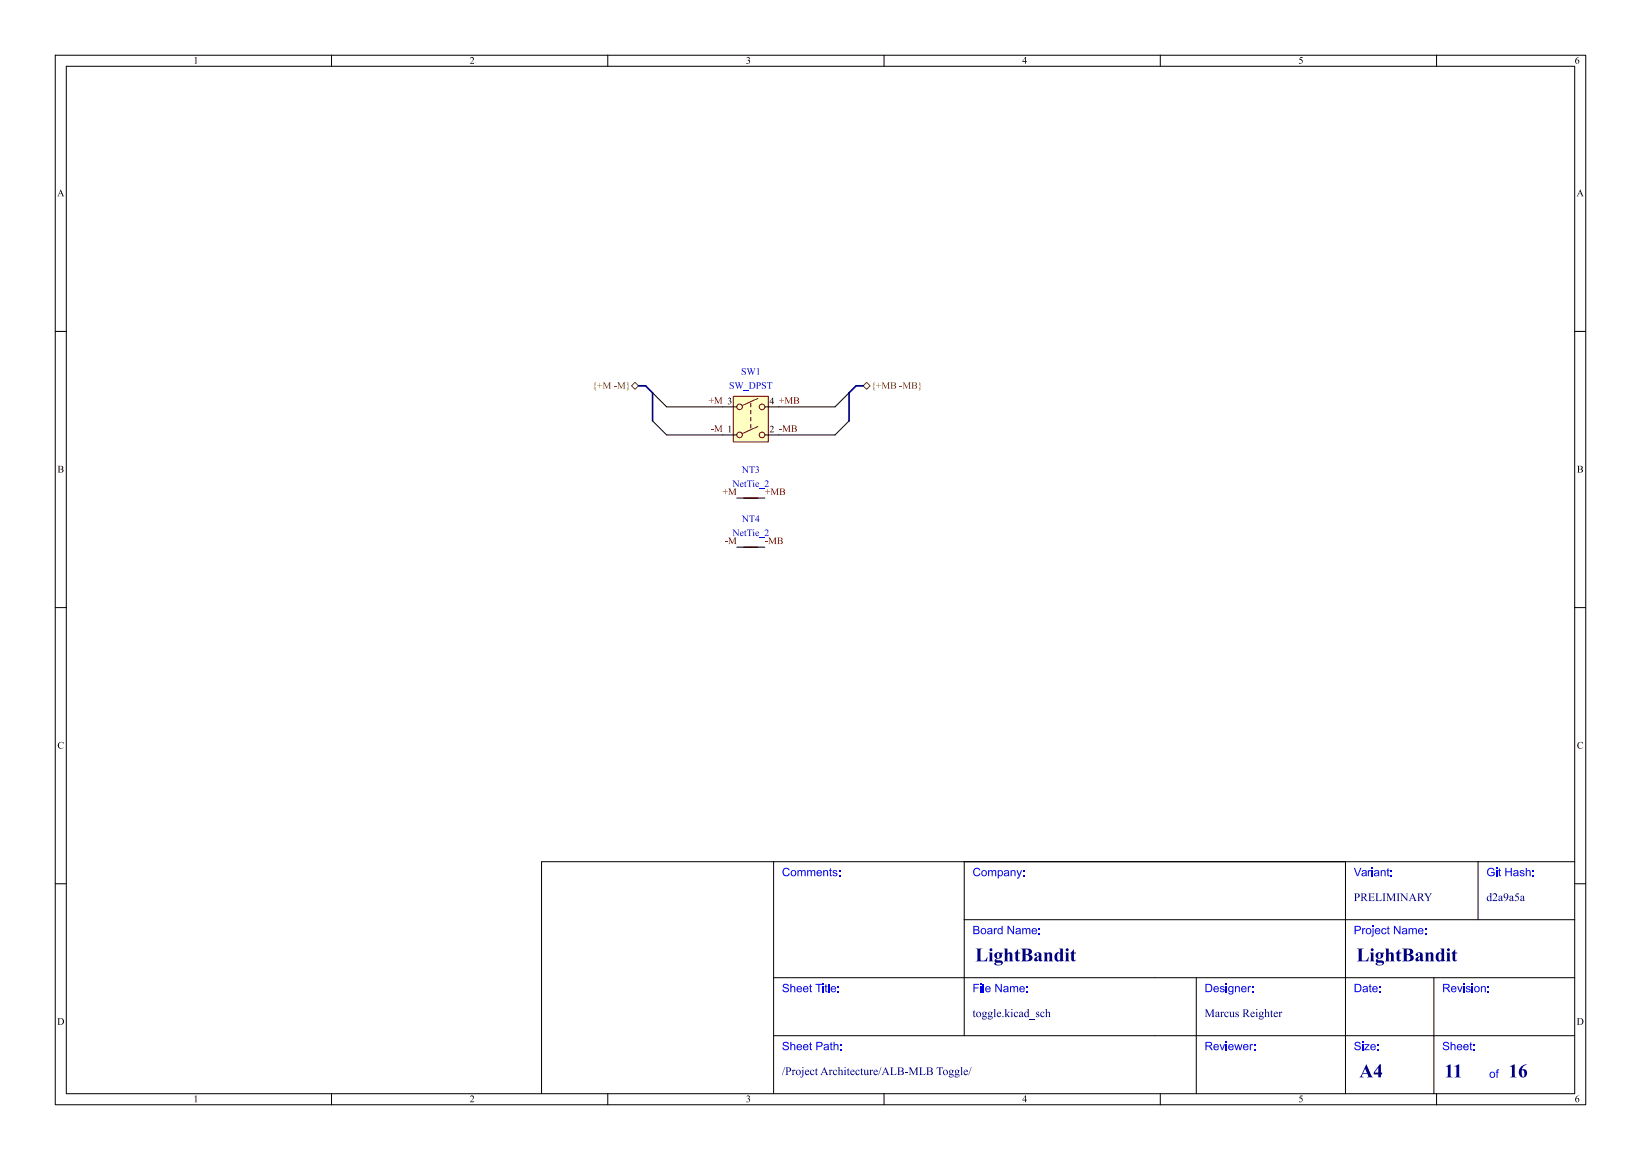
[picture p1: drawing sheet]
<svg xmlns="http://www.w3.org/2000/svg" width="297mm" height="210mm" viewBox="0 0 297 210" stroke-linecap="round" stroke-linejoin="round" font-family="sans-serif">
<defs><g id="words">
<g font-size="3.5" fill="#00007f">
<text x="176.5" y="174.9">LightBandit</text>
<text x="245.5" y="174.9">LightBandit</text>
<text x="246" y="195.9">A4</text>
<text x="261.4" y="196">11</text>
<text x="273" y="196">16</text>
</g>
<g font-size="2.1" fill="#00f">
<text x="141.5" y="159.2">Comments:</text>
<text x="176" y="159.2">Company:</text>
<text x="245" y="159.2">Variant:</text>
<text x="269" y="159.2">Git Hash:</text>
<text x="176" y="169.7">Board Name:</text>
<text x="245" y="169.7">Project Name:</text>
<text x="141.5" y="180.2">Sheet Title:</text>
<text x="176" y="180.2">File Name:</text>
<text x="218" y="180.2">Designer:</text>
<text x="245" y="180.2">Date:</text>
<text x="261" y="180.2">Revision:</text>
<text x="141.5" y="190.7">Sheet Path:</text>
<text x="218" y="190.7">Reviewer:</text>
<text x="245" y="190.7">Size:</text>
<text x="261" y="190.7">Sheet:</text>
<text x="269.5" y="195.7">of</text>
</g>
<g font-size="2.1" fill="#00007f">
<text x="245" y="163.7">PRELIMINARY</text>
<text x="269" y="163.7">d2a9a5a</text>
<text x="176" y="184.7">toggle.kicad_sch</text>
<text x="218" y="184.7">MarcusReighter</text>
<text x="141.5" y="195.2">/ProjectArchitecture/ALB-MLB Toggle/</text>
</g>
<g font-size="1.8">
<text x="35" y="12">1</text>
<text x="85" y="12">2</text>
<text x="135" y="12">3</text>
<text x="185" y="12">4</text>
<text x="235" y="12">5</text>
<text x="285" y="12">6</text>
<text x="10.3" y="36">A</text>
<text x="285.3" y="36">A</text>
<text x="10.4" y="86">B</text>
<text x="285.4" y="86">B</text>
<text x="10.4" y="136">C</text>
<text x="285.4" y="136">C</text>
<text x="10.3" y="186">D</text>
<text x="285.3" y="186">D</text>
<text x="35" y="200">1</text>
<text x="85" y="200">2</text>
<text x="135" y="200">3</text>
<text x="185" y="200">4</text>
<text x="235" y="200">5</text>
<text x="285" y="200">6</text>
</g>
<g font-size="1.8" fill="#725600">
<text x="107.2" y="70.8">{+M -M}</text>
<text x="157.7" y="70.8">{+MB -MB}</text>
</g>
<g font-size="1.8" fill="#0000c2">
<text x="131.9" y="70.8">SW_DPST</text>
<text x="134.1" y="68.3">SW1</text>
<text x="132.6" y="88.6">NetTie_2</text>
<text x="134.3" y="86.1">NT3</text>
<text x="134.3" y="95">NT4</text>
<text x="132.6" y="97.5">NetTie_2</text>
</g>
<g font-size="1.8" fill="#840000">
<text x="128.2" y="73.3">+M 3</text>
<text x="139.3" y="73.4">4 +MB</text>
<text x="128.6" y="78.4">-M 1</text>
<text x="139.3" y="78.5">2 -MB</text>
<text x="130.8" y="89.8">+M</text>
<text x="138.4" y="89.8">+MB</text>
<text x="131.2" y="98.7">-M</text>
<text x="138.4" y="98.7">-MB</text>
</g>
</g></defs>
<g fill="none" stroke="#000" stroke-width=".18">
<path d="M10 10h277v190h-277zM12 12h273v186h-273zM60 10v2M110 10v2M160 10v2M210 10v2M260 10v2M10 60h2M285 60h2M133.3 99.1h5.1M133.3 90.2h5.1M10 110h2"/>
<path d="M285 110h2M140 156v42M174.5 156v31.5M243.5 156v42M267.5 156v10.5M285 156h-187v42M10 160h2M140 177h145M174.5 166.5h110.5M216.5 177v21M259.5 177v21M285 160h2"/>
<path d="M60 198v2M110 198v2M140 187.5h145M160 198v2M210 198v2M260 198v2"/>
</g>
<path d="M134.6 99.1h2.6M134.6 90.2h2.6" fill="none" stroke="#840000" stroke-width=".25"/>
<path d="M132.7 71.8h6.4v8.2h-6.4z" fill="#ffffc2"/>
<g fill="none" stroke="#840000" stroke-width=".18">
<path d="M132.7 71.8h6.4v8.2h-6.4zM135.9 73v.7M135.9 74.3v.6M135.9 75.6v.6M135.9 76.8v.7M137.2 72.1l-2.8 1.3M137.2 77.2l-2.8 1.3"/>
<circle cx="133.9" cy="73.7" r=".51"/>
<circle cx="133.9" cy="78.7" r=".51"/>
<circle cx="137.9" cy="78.7" r=".51"/>
<circle cx="137.9" cy="73.7" r=".51"/>
</g>
<path d="M118.1 71.1l2.5 2.6h12.7M118.1 76.2l2.5 2.5h12.7M153.7 71.1l-2.6 2.6h-12.7M153.7 76.2l-2.6 2.5h-12.7" fill="none" stroke="#000" stroke-width=".18"/>
<path d="M114.3 69.9l.6-.7 .7 .7-.7 .6zM156.2 69.9l.6-.7 .7 .7-.7 .6z" fill="none" stroke="#725600" stroke-width=".18"/>
<path d="M115.6 69.9h1.2l1.3 1.2v5.1M156.2 69.9h-1.3l-1.2 1.2v5.1" fill="none" stroke="#000084" stroke-width=".3"/>
<use href="#words"/>
</svg>
